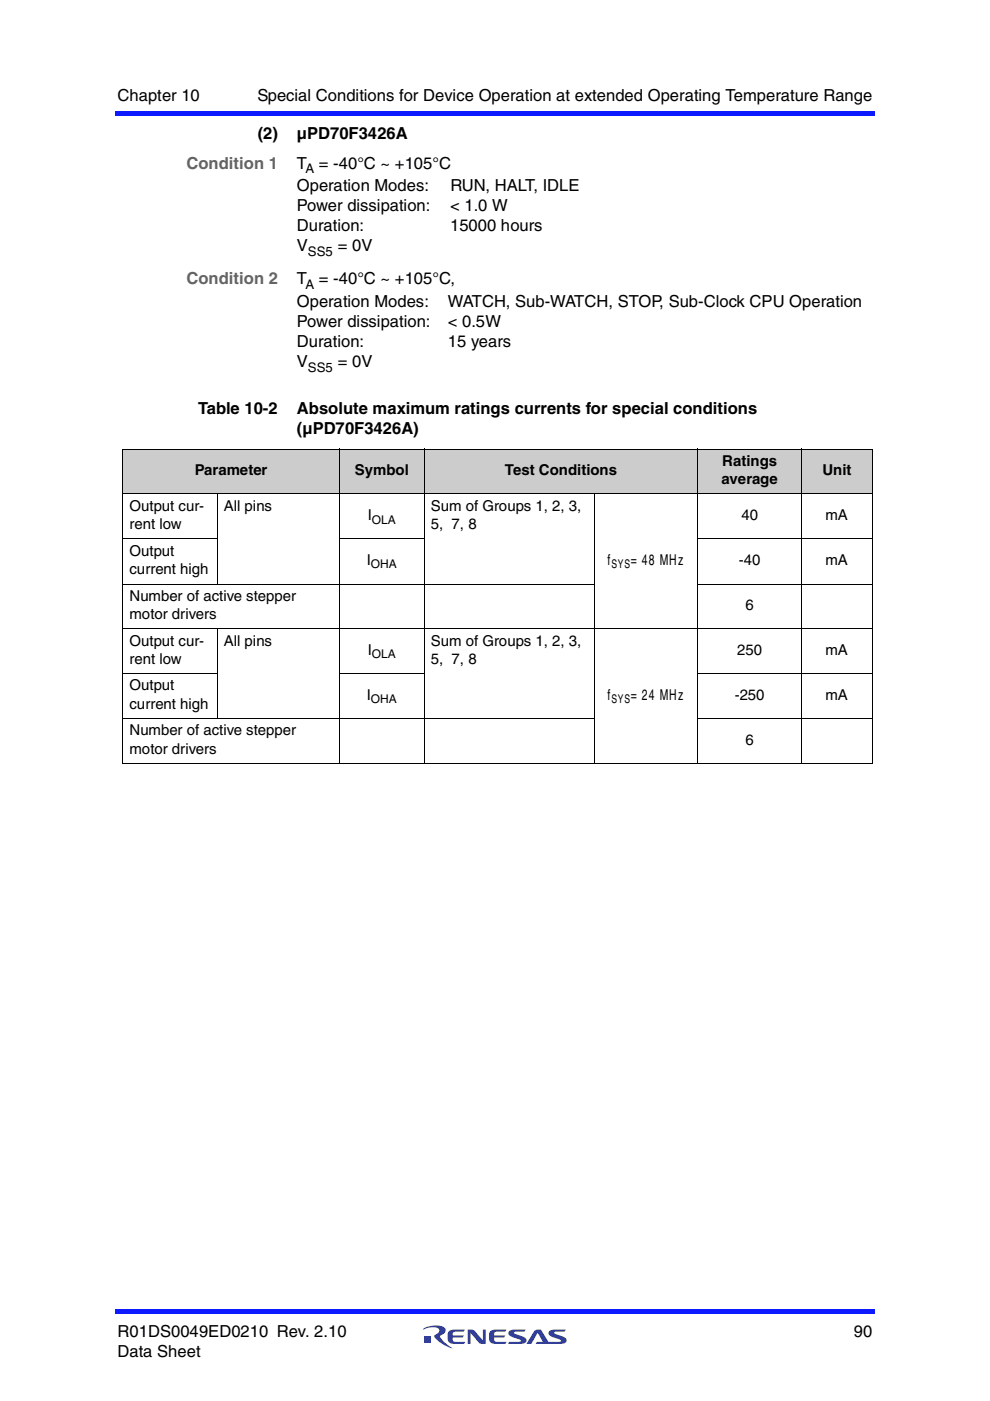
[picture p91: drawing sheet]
<svg xmlns="http://www.w3.org/2000/svg" width="210mm" height="297mm" viewBox="0 0 210 297" stroke-linecap="round" stroke-linejoin="round" font-family="sans-serif">
<defs><g id="words">
<g font-size="3.5">
<text x="24.9" y="21.4">Chapter 10</text>
<text x="54.6" y="21.4">Special Conditions for Device Operation at extended Operating Temperature Range</text>
<text x="54.7" y="29.4">(2)</text>
<text x="62.9" y="29.4">µPD70F3426A</text>
<text x="62.9" y="35.7">T</text>
<text x="67.6" y="35.7">= -40°C ~ +105°C</text>
<text x="62.9" y="40.6">Operation Modes:</text>
<text x="95.5" y="40.6">RUN, HALT, IDLE</text>
<text x="62.9" y="44.8">Power dissipation:</text>
<text x="95.4" y="44.8">&lt; 1.0 W</text>
<text x="62.9" y="49.1">Duration:</text>
<text x="62.9" y="53.3">V</text>
<text x="71.6" y="53.3">= 0V</text>
<text x="95.5" y="49.1">15000 hours</text>
<text x="62.9" y="65.2">Operation Modes:</text>
<text x="62.9" y="60.3">T</text>
<text x="67.6" y="60.3">= -40°C ~ +105°C,</text>
<text x="95" y="65.2">WATCH, Sub-WATCH, STOP, Sub-Clock CPU Operation</text>
<text x="62.9" y="69.4">Power dissipation:</text>
<text x="94.9" y="69.4">&lt; 0.5W</text>
<text x="62.9" y="73.7">Duration:</text>
<text x="62.9" y="77.9">V</text>
<text x="71.6" y="77.9">= 0V</text>
<text x="95" y="73.7">15 years</text>
<text x="42" y="87.7">Table 10-2</text>
<text x="62.9" y="87.7">Absolute maximum ratings currents for special conditions</text>
<text x="62.9" y="91.9">(µPD70F3426A)</text>
<text x="24.9" y="283.4">R01DS0049ED0210 Rev. 2.10</text>
<text x="24.9" y="287.6">Data Sheet</text>
<text x="181" y="283.4">90</text>
</g>
<g font-size="3.5" fill="#656565">
<text x="39.5" y="35.7">Condition 1</text>
<text x="39.5" y="60.3">Condition 2</text>
</g>
<g font-size="3.2">
<text x="41.3" y="100.7">Parameter</text>
<text x="75.2" y="100.7">Symbol</text>
<text x="107.1" y="100.7">Test Conditions</text>
<text x="153.1" y="98.8">Ratings</text>
<text x="174.4" y="100.7">Unit</text>
<text x="153" y="102.6">average</text>
<text x="27.5" y="108.3">Output cur-</text>
<text x="27.5" y="112.1">rent low</text>
<text x="47.5" y="108.3">All pins</text>
<text x="78" y="110.2">I</text>
<text x="91.4" y="108.3">Sum of Groups 1, 2, 3,</text>
<text x="91.4" y="112.1">5, 7, 8</text>
<text x="157.2" y="110.2">40</text>
<text x="175" y="110.2">mA</text>
<text x="27.5" y="117.8">Output</text>
<text x="77.8" y="119.8">I</text>
<text x="128.8" y="119.8">f</text>
<text x="133.7" y="119.8">= 48 MHz</text>
<text x="156.7" y="119.8">-40</text>
<text x="175" y="119.8">mA</text>
<text x="27.5" y="121.7">current high</text>
<text x="27.5" y="127.3">Number of active stepper</text>
<text x="27.5" y="131.2">motor drivers</text>
<text x="158.1" y="129.3">6</text>
<text x="27.5" y="136.9">Output cur-</text>
<text x="47.5" y="136.9">All pins</text>
<text x="91.4" y="136.9">Sum of Groups 1, 2, 3,</text>
<text x="27.5" y="140.8">rent low</text>
<text x="78" y="138.8">I</text>
<text x="91.4" y="140.8">5, 7, 8</text>
<text x="156.3" y="138.8">250</text>
<text x="175" y="138.8">mA</text>
<text x="27.5" y="146.4">Output</text>
<text x="77.8" y="148.3">I</text>
<text x="128.8" y="148.3">f</text>
<text x="133.7" y="148.3">= 24 MHz</text>
<text x="155.8" y="148.3">-250</text>
<text x="175" y="148.3">mA</text>
<text x="27.5" y="150.3">current high</text>
<text x="27.5" y="155.9">Number of active stepper</text>
<text x="27.5" y="159.8">motor drivers</text>
<text x="158.1" y="157.9">6</text>
</g>
<g font-size="2.8">
<text x="64.8" y="36.6">A</text>
<text x="65.3" y="54.2">SS5</text>
<text x="64.8" y="61.2">A</text>
<text x="65.3" y="78.8">SS5</text>
</g>
<g font-size="2.5">
<text x="78.9" y="111">OLA</text>
<text x="78.7" y="120.5">OHA</text>
<text x="129.7" y="120.5">SYS</text>
<text x="78.9" y="139.6">OLA</text>
<text x="78.7" y="149.1">OHA</text>
<text x="129.7" y="149.1">SYS</text>
</g>
</g></defs>
<g fill="#323f99">
<path d="M99.2 281.9h.9l.5 .2 1.8 2.1v-2.3h.6v3l-1.3-.1-1.9-2.2v2.3h-.6z"/>
<path d="M95.1 282.3l.7-.4h2.8l-.3 .4-2 .1a.61 .61 0 0 0-.3 .7h2.4l-.4 .5h-2l.1 .8 2.5 .1-.3 .4a3.7 3.7 0 0 1-3.2-.3 2.55 2.55 0 0 1 0-2.3z"/>
<path d="M103.9 282.3l.7-.4h2.8l-.3 .4-2 .1a.61 .61 0 0 0-.3 .7h2.3l-.3 .5h-2l.1 .8 2.5 .1-.3 .4a3.7 3.7 0 0 1-3.2-.3 2.55 2.55 0 0 1 0-2.3z"/>
<path d="M108 282.2l.6-.3h2.8l-.2 .4-2.2 .2v.2l.5 .2a2.88 2.88 0 0 1 2.1 1.1 .73 .73 0 0 1-.8 .9h-3.1l.3-.4 2.4-.1v-.3l-.5-.2a2.87 2.87 0 0 1-2.1-1z"/>
<path d="M113.3 282.2a1.57 1.57 0 0 1 1.4-.3l1.6 2.6 2.6-.1v-.3l-.5-.2a2.87 2.87 0 0 1-2.1-1 .73 .73 0 0 1 .9-1h2.8l-.3 .4-2.2 .2v.2l.5 .2a2.88 2.88 0 0 1 2.1 1.1 .73 .73 0 0 1-.8 .9h-5.7l.2-.4h1.3l-1.1-1.9-1.3 2.3h-1.1z"/>
<path d="M90 283.4h1.4v1.4h-1.4z"/>
<path d="M89.8 281.7a4.9 4.9 0 0 1 4.5-.2 1.04 1.04 0 0 1-.8 1.6l-.2 .2a6 6 0 0 0 2.7 2.5 6.2 6.2 0 0 1-4-2.6l.2-.2a1.16 1.16 0 0 0 .9-1 2.36 2.36 0 0 0-2.8-.3l-.5 .2z"/>
</g>
<g fill="#0d1aff">
<path d="M24.4 277.5h.5v1.1h-.5z"/>
<path d="M24.9 277.5h160.6v1.1h-160.6z"/>
<path d="M185 23.5h.5v1.1h-.5z"/>
<path d="M24.4 23.5h160.6v1.1h-160.6z"/>
</g>
<g fill="#ccc">
<path d="M26 95.2h45.9v9.5h-45.9z"/>
<path d="M71.9 95.2h18.1v9.5h-18.1z"/>
<path d="M90 95.2h58v9.5h-58z"/>
<path d="M148 95.2h21.9v9.5h-21.9z"/>
<path d="M169.9 95.2h15.1v9.5h-15.1z"/>
</g>
<g fill="none" stroke="#000" stroke-width=".21">
<path d="M26 95.2h159M26 95.3v66.5M71.9 95.1v66.9M90 95.1v66.9M148 95.1v66.9M169.9 95.1v66.9M185 95.3v66.5M26 104.7h159M26 114.3h20.1M46.1 104.6v19.3M71.8 114.3h18.2M125.9 104.6v57.4"/>
<path d="M147.9 114.3h37.1M26 123.8h100M26 133.3h159M46.1 133.2v19.3M147.9 123.8h37.1M26 142.9h20.1M26 152.4h100M71.8 142.9h18.2M147.9 142.9h37.1M147.9 152.4h37.1M26 161.9h159"/>
</g>
<use href="#words"/>
</svg>
